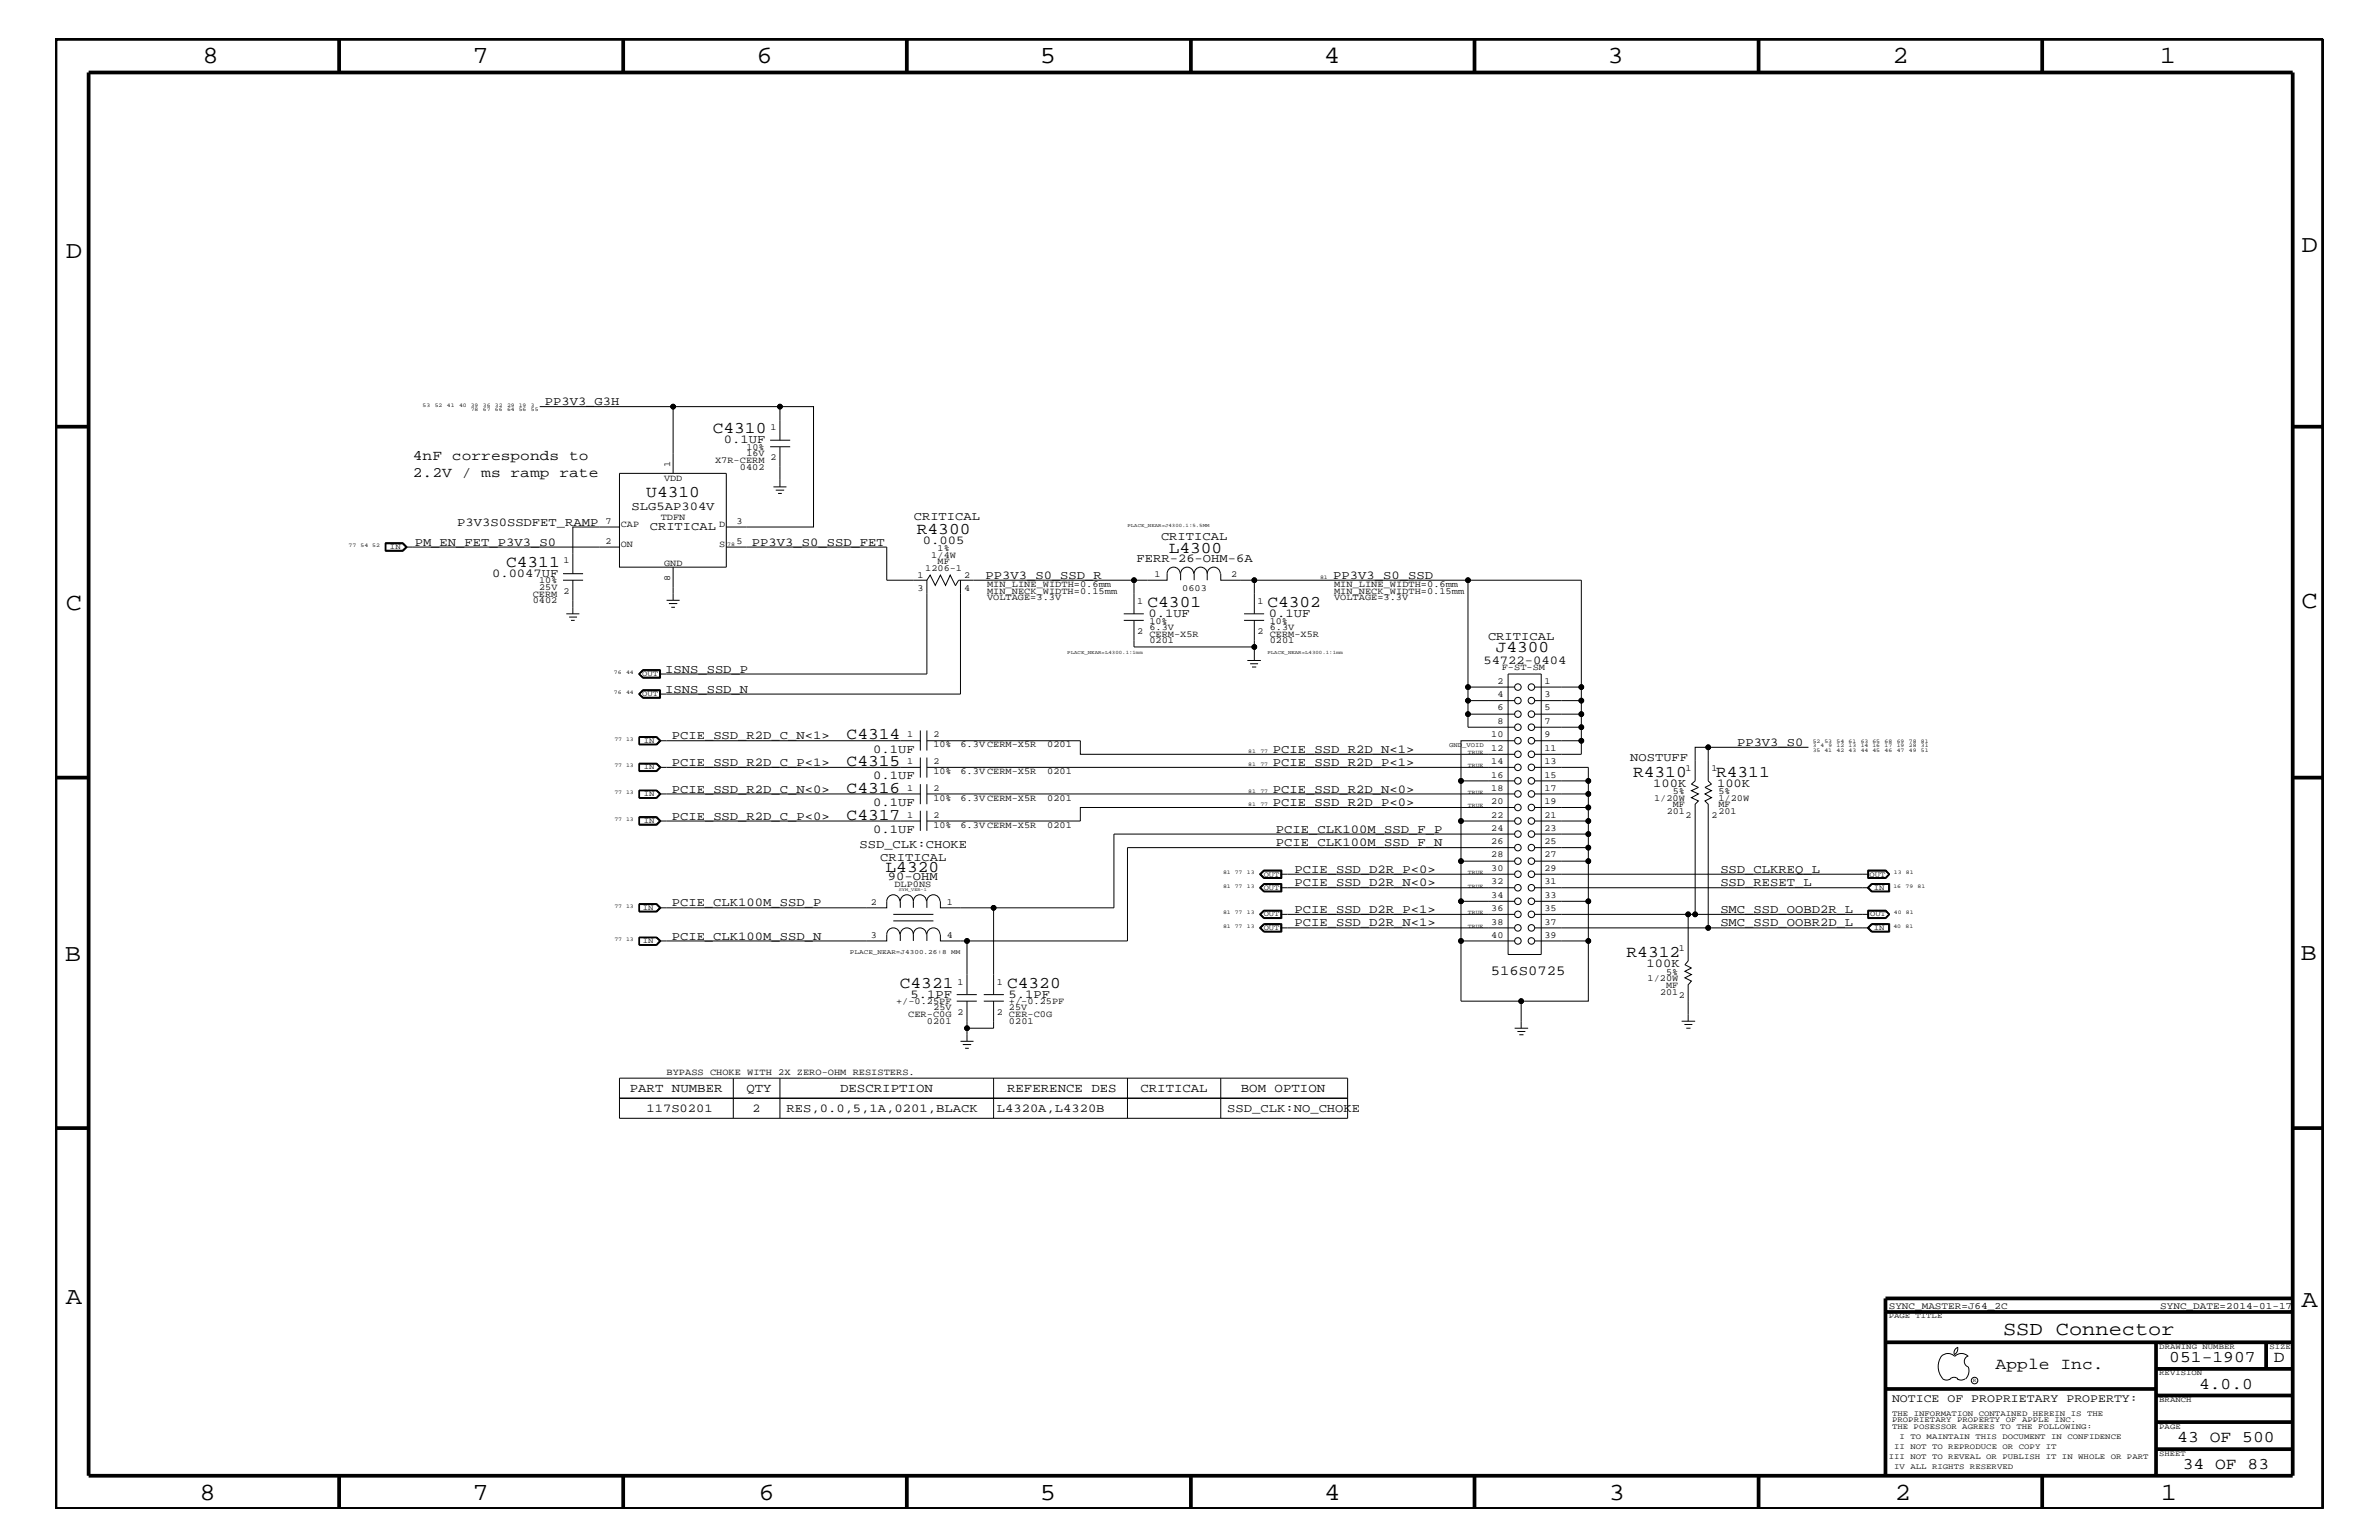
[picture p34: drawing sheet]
<svg xmlns="http://www.w3.org/2000/svg" width="432mm" height="279mm" viewBox="0 0 432 279" stroke-linecap="round" stroke-linejoin="round" font-family="sans-serif">
<defs><g id="words">
<g font-size="4.5">
<text x="36.7" y="11.5">8</text>
<text x="85.8" y="11.5">7</text>
<text x="137.3" y="11.5">6</text>
<text x="188.7" y="11.5">5</text>
<text x="240.3" y="11.5">4</text>
<text x="291.8" y="11.5">3</text>
<text x="343.5" y="11.5">2</text>
<text x="392" y="11.5">1</text>
<text x="11.9" y="46.8">D</text>
<text x="417.7" y="45.7">D</text>
<text x="11.9" y="110.6">C</text>
<text x="417.7" y="110.3">C</text>
<text x="11.8" y="174.3">B</text>
<text x="417.6" y="174.2">B</text>
<text x="11.9" y="236.7">A</text>
<text x="417.7" y="237.1">A</text>
<text x="36.2" y="272.1">8</text>
<text x="85.8" y="272.1">7</text>
<text x="137.7" y="272.1">6</text>
<text x="188.7" y="272.1">5</text>
<text x="240.4" y="272.1">4</text>
<text x="292" y="272.1">3</text>
<text x="343.9" y="272.1">2</text>
<text x="392.2" y="272.1">1</text>
</g>
<text font-size="3.6" x="363.6" y="242.3">SSD Connector</text>
<g font-size="3">
<text x="129.4" y="78.6">C4310</text>
<text x="117.3" y="90.1">U4310</text>
<text x="166.4" y="96.9">R4300</text>
<text x="212.1" y="100.4">L4300</text>
<text x="91.9" y="102.9">C4311</text>
<text x="208.3" y="110.2">C4301</text>
<text x="230" y="110.2">C4302</text>
<text x="271.5" y="118.2">J4300</text>
<text x="153.7" y="134.1">C4314</text>
<text x="153.7" y="143.9">C4316</text>
<text x="153.7" y="139">C4315</text>
<text x="296.4" y="140.9">R4310</text>
<text x="311.5" y="140.9">R4311</text>
<text x="153.7" y="148.7">C4317</text>
<text x="160.7" y="158.3">L4320</text>
<text x="295.2" y="173.7">R4312</text>
<text x="163.3" y="179.3">C4321</text>
<text x="182.8" y="179.3">C4320</text>
<text x="362.2" y="248.4">Apple Inc.</text>
<text x="393.7" y="247.1">051-1907</text>
<text x="399.2" y="252">4.0.0</text>
<text x="412.7" y="247.1">D</text>
<text x="395.2" y="261.6">43 OF 500</text>
<text x="396.2" y="266.6">34 OF 83</text>
</g>
<g font-size="2.6">
<text x="74.9" y="83.5">4nF corresponds to</text>
<text x="74.9" y="86.5">2.2V / ms ramp rate</text>
</g>
<text font-size="2.5" x="270.6" y="176.8">516S0725</text>
<g font-size="2.3">
<text x="114.3" y="198.1">PART NUMBER</text>
<text x="135.5" y="198.1">QTY</text>
<text x="152.5" y="198.1">DESCRIPTION</text>
<text x="182.8" y="198.1">REFERENCE DES</text>
<text x="207" y="198.1">CRITICAL</text>
<text x="225.2" y="198.1">BOM OPTION</text>
</g>
<g font-size="2.2">
<text x="98.9" y="73.5">PP3V3_G3H</text>
<text x="131.4" y="80.5">0.1UF</text>
<text x="83" y="95.4">P3V3S0SSDFET_RAMP</text>
<text x="114.6" y="92.6">SLG5AP304V</text>
<text x="165.9" y="94.3">CRITICAL</text>
<text x="75.3" y="99">PM_EN_FET_P3V3_S0</text>
<text x="117.9" y="96.2">CRITICAL</text>
<text x="136.5" y="99">PP3V3_S0_SSD_FET</text>
<text x="167.5" y="98.7">0.005</text>
<text x="210.7" y="98">CRITICAL</text>
<text x="89.3" y="104.7">0.0047UF</text>
<text x="178.9" y="105">PP3V3_S0_SSD_R</text>
<text x="206.3" y="102.1">FERR-26-OHM-6A</text>
<text x="242" y="105">PP3V3_S0_SSD</text>
<text x="208.4" y="112">0.1UF</text>
<text x="230.3" y="112">0.1UF</text>
<text x="270.1" y="116.2">CRITICAL</text>
<text x="120.7" y="122">ISNS_SSD_P</text>
<text x="120.7" y="125.7">ISNS_SSD_N</text>
<text x="269.2" y="120.4">54722-0404</text>
<text x="121.9" y="134.1">PCIE_SSD_R2D_C_N&lt;1&gt;</text>
<text x="158.5" y="136.6">0.1UF</text>
<text x="231.1" y="136.6">PCIE_SSD_R2D_N&lt;1&gt;</text>
<text x="315.3" y="135.3">PP3V3_S0</text>
<text x="121.9" y="139">PCIE_SSD_R2D_C_P&lt;1&gt;</text>
<text x="121.9" y="143.9">PCIE_SSD_R2D_C_N&lt;0&gt;</text>
<text x="158.5" y="141.4">0.1UF</text>
<text x="231.1" y="143.9">PCIE_SSD_R2D_N&lt;0&gt;</text>
<text x="231.1" y="139">PCIE_SSD_R2D_P&lt;1&gt;</text>
<text x="295.9" y="138">NOSTUFF</text>
<text x="300.1" y="142.8">100K</text>
<text x="311.7" y="142.8">100K</text>
<text x="121.9" y="148.7">PCIE_SSD_R2D_C_P&lt;0&gt;</text>
<text x="158.5" y="146.2">0.1UF</text>
<text x="231.1" y="146.2">PCIE_SSD_R2D_P&lt;0&gt;</text>
<text x="156" y="153.8">SSD_CLK:CHOKE</text>
<text x="158.5" y="151.1">0.1UF</text>
<text x="231.6" y="153.5">PCIE_CLK100M_SSD_F_N</text>
<text x="231.6" y="151.1">PCIE_CLK100M_SSD_F_P</text>
<text x="159.8" y="156.2">CRITICAL</text>
<text x="161.2" y="159.6">90-OHM</text>
<text x="234.9" y="160.8">PCIE_SSD_D2R_N&lt;0&gt;</text>
<text x="234.9" y="158.4">PCIE_SSD_D2R_P&lt;0&gt;</text>
<text x="312.3" y="158.4">SSD_CLKREQ_L</text>
<text x="312.3" y="160.8">SSD_RESET_L</text>
<text x="121.9" y="164.5">PCIE_CLK100M_SSD_P</text>
<text x="234.9" y="165.6">PCIE_SSD_D2R_P&lt;1&gt;</text>
<text x="312.3" y="165.6">SMC_SSD_OOBD2R_L</text>
<text x="121.9" y="170.5">PCIE_CLK100M_SSD_N</text>
<text x="234.9" y="168.1">PCIE_SSD_D2R_N&lt;1&gt;</text>
<text x="312.3" y="168.1">SMC_SSD_OOBR2D_L</text>
<text x="298.9" y="175.5">100K</text>
<text x="165.3" y="181">5.1PF</text>
<text x="183" y="181">5.1PF</text>
<text x="117.3" y="201.7">117S0201</text>
<text x="136.6" y="201.7">2</text>
<text x="142.7" y="201.7">RES,0.0,5,1A,0201,BLACK</text>
<text x="180.9" y="201.7">L4320A,L4320B</text>
<text x="222.8" y="201.7">SSD_CLK:NO_CHOKE</text>
</g>
<text font-size="2.1" x="343.4" y="254.4">NOTICE OF PROPRIETARY PROPERTY:</text>
<g font-size="1.8">
<text x="342.8" y="237.4">SYNC_MASTER=J64_2C</text>
<text x="392.1" y="237.4">SYNC_DATE=2014-01-17</text>
</g>
<g font-size="1.7">
<text x="129.8" y="83.9">X7R-CERM</text>
<text x="135.5" y="82.7">16V</text>
<text x="135.5" y="81.6">10%</text>
<text x="139.9" y="83.5">2</text>
<text x="139.9" y="78">1</text>
<text x="120.5" y="87.3">VDD</text>
<text x="121.7" y="84.7" transform="rotate(-90 121.7 84.7)">1</text>
<text x="134.3" y="85.2">0402</text>
<text x="109.9" y="95.1">7</text>
<text x="112.7" y="95.6">CAP</text>
<text x="119.9" y="94.3">TDFN</text>
<text x="130.6" y="95.6">D</text>
<text x="133.7" y="95.1">3</text>
<text x="109.9" y="98.7">2</text>
<text x="112.7" y="99.3">ON</text>
<text x="130.6" y="99.3">S</text>
<text x="133.7" y="98.7">5</text>
<text x="169" y="101.2">1/4W</text>
<text x="170.2" y="99.9">1%</text>
<text x="97.9" y="107">25V</text>
<text x="97.9" y="105.9">10%</text>
<text x="102.3" y="107.7">2</text>
<text x="102.3" y="102.2">1</text>
<text x="120.6" y="102.6">GND</text>
<text x="121.7" y="105.4" transform="rotate(-90 121.7 105.4)">8</text>
<text x="166.5" y="107.2">3</text>
<text x="166.5" y="104.9">1</text>
<text x="167.9" y="103.6">1206-1</text>
<text x="170.2" y="102.4">MF</text>
<text x="175" y="107.2">4</text>
<text x="175" y="104.9">2</text>
<text x="179.2" y="107.7">MIN_NECK_WIDTH=0.15mm</text>
<text x="179.2" y="106.5">MIN_LINE_WIDTH=0.6mm</text>
<text x="209.5" y="104.7">1</text>
<text x="214.6" y="107.2">0603</text>
<text x="223.4" y="104.7">2</text>
<text x="242.1" y="106.5">MIN_LINE_WIDTH=0.6mm</text>
<text x="242.1" y="107.7">MIN_NECK_WIDTH=0.15mm</text>
<text x="96.7" y="108.2">CERM</text>
<text x="96.7" y="109.4">0402</text>
<text x="179.2" y="108.9">VOLTAGE=3.3V</text>
<text x="206.4" y="109.5">1</text>
<text x="208.6" y="113.1">10%</text>
<text x="228.3" y="109.5">1</text>
<text x="230.5" y="113.1">10%</text>
<text x="242.1" y="108.9">VOLTAGE=3.3V</text>
<text x="206.4" y="115">2</text>
<text x="208.6" y="116.7">0201</text>
<text x="208.6" y="114.2">6.3V</text>
<text x="208.6" y="115.5">CERM-X5R</text>
<text x="228.3" y="115">2</text>
<text x="230.5" y="116.7">0201</text>
<text x="230.5" y="114.2">6.3V</text>
<text x="230.5" y="115.5">CERM-X5R</text>
<text x="271.8" y="124.1">2</text>
<text x="272.6" y="121.5">F-ST-SM</text>
<text x="280.3" y="124.1">1</text>
<text x="271.8" y="131.3">8</text>
<text x="271.8" y="128.9">6</text>
<text x="271.8" y="126.5">4</text>
<text x="280.3" y="131.3">7</text>
<text x="280.3" y="128.9">5</text>
<text x="280.3" y="126.5">3</text>
<text x="164.7" y="133.8">1</text>
<text x="169.4" y="133.8">2</text>
<text x="169.4" y="135.6">10%</text>
<text x="174.3" y="135.6">6.3V CERM-X5R</text>
<text x="190.1" y="135.6">0201</text>
<text x="270.7" y="133.8">10</text>
<text x="270.7" y="136.2">12</text>
<text x="280.3" y="133.8">9</text>
<text x="280.3" y="136.2">11</text>
<text x="164.7" y="143.5">1</text>
<text x="164.7" y="138.6">1</text>
<text x="169.4" y="143.5">2</text>
<text x="169.4" y="138.6">2</text>
<text x="169.4" y="140.4">10%</text>
<text x="174.3" y="140.4">6.3V CERM-X5R</text>
<text x="190.1" y="140.4">0201</text>
<text x="270.7" y="143.5">18</text>
<text x="270.7" y="141.1">16</text>
<text x="270.7" y="138.6">14</text>
<text x="280.3" y="138.6">13</text>
<text x="280.3" y="141.1">15</text>
<text x="280.3" y="143.5">17</text>
<text x="305.9" y="139.8">1</text>
<text x="310.6" y="139.8">1</text>
<text x="164.7" y="148.4">1</text>
<text x="169.4" y="148.4">2</text>
<text x="169.4" y="145.3">10%</text>
<text x="174.3" y="145.3">6.3V CERM-X5R</text>
<text x="190.1" y="145.3">0201</text>
<text x="270.7" y="148.4">22</text>
<text x="270.7" y="145.9">20</text>
<text x="280.3" y="148.4">21</text>
<text x="280.3" y="145.9">19</text>
<text x="300.2" y="145.3">1/20W</text>
<text x="302.5" y="147.7">201</text>
<text x="303.6" y="146.5">MF</text>
<text x="303.6" y="144">5%</text>
<text x="305.9" y="148.4">2</text>
<text x="310.6" y="148.4">2</text>
<text x="311.9" y="145.3">1/20W</text>
<text x="311.9" y="144">5%</text>
<text x="311.9" y="147.7">201</text>
<text x="311.9" y="146.5">MF</text>
<text x="169.4" y="150.1">10%</text>
<text x="174.3" y="150.1">6.3V CERM-X5R</text>
<text x="190.1" y="150.1">0201</text>
<text x="270.7" y="155.6">28</text>
<text x="270.7" y="153.2">26</text>
<text x="270.7" y="150.7">24</text>
<text x="280.3" y="155.6">27</text>
<text x="280.3" y="153.2">25</text>
<text x="280.3" y="150.7">23</text>
<text x="162.3" y="160.9">DLP0NS</text>
<text x="270.7" y="160.5">32</text>
<text x="270.7" y="158">30</text>
<text x="280.3" y="160.5">31</text>
<text x="280.3" y="158">29</text>
<text x="158.1" y="164.1">2</text>
<text x="171.9" y="164.1">1</text>
<text x="270.7" y="167.8">38</text>
<text x="270.7" y="165.3">36</text>
<text x="270.7" y="162.8">34</text>
<text x="280.3" y="167.8">37</text>
<text x="280.3" y="165.3">35</text>
<text x="280.3" y="162.8">33</text>
<text x="158.1" y="170.1">3</text>
<text x="171.9" y="170.1">4</text>
<text x="270.7" y="170.1">40</text>
<text x="280.3" y="170.1">39</text>
<text x="304.7" y="172.6">1</text>
<text x="173.8" y="178.7">1</text>
<text x="180.9" y="178.7">1</text>
<text x="299" y="178">1/20W</text>
<text x="302.4" y="176.8">5%</text>
<text x="302.4" y="179.3">MF</text>
<text x="162.6" y="182.2">+/-0.25PF</text>
<text x="164.8" y="184.6">CER-C0G</text>
<text x="168.2" y="185.8">0201</text>
<text x="169.4" y="183.3">25V</text>
<text x="173.8" y="184.1">2</text>
<text x="180.9" y="184.1">2</text>
<text x="183.1" y="182.2">+/-0.25PF</text>
<text x="183.1" y="185.8">0201</text>
<text x="183.1" y="184.6">CER-C0G</text>
<text x="183.1" y="183.3">25V</text>
<text x="301.3" y="180.5">201</text>
<text x="304.7" y="181">2</text>
<text x="121" y="195">BYPASS CHOKE WITH 2X ZERO-OHM RESISTERS.</text>
</g>
<g font-size="1.4">
<text x="70.8" y="99.6">IN</text>
<text x="116.6" y="122.6">OUT</text>
<text x="116.6" y="126.3">OUT</text>
<text x="116.8" y="134.7">IN</text>
<text x="116.8" y="139.6">IN</text>
<text x="116.8" y="149.3">IN</text>
<text x="116.8" y="144.5">IN</text>
<text x="229.4" y="159">OUT</text>
<text x="229.4" y="161.4">OUT</text>
<text x="339.3" y="159">OUT</text>
<text x="340.1" y="161.4">IN</text>
<text x="116.7" y="165">IN</text>
<text x="229.4" y="166.2">OUT</text>
<text x="339.4" y="166.2">OUT</text>
<text x="116.7" y="171.1">IN</text>
<text x="229.4" y="168.7">OUT</text>
<text x="340.1" y="168.7">IN</text>
<text x="342.8" y="239.2">PAGE TITLE</text>
<text x="391.9" y="244.7">DRAWING NUMBER</text>
<text x="411.9" y="244.7">SIZE</text>
<text x="391.9" y="249.5">REVISION</text>
<text x="343.4" y="256.8">THE INFORMATION CONTAINED HEREIN IS THE</text>
<text x="391.9" y="254.4">BRANCH</text>
<text x="343.4" y="258">PROPRIETARY PROPERTY OF APPLE INC.</text>
<text x="343.4" y="259.3">THE POSESSOR AGREES TO THE FOLLOWING:</text>
<text x="343.8" y="262.9">II NOT TO REPRODUCE OR COPY IT</text>
<text x="344.8" y="261.1">I TO MAINTAIN THIS DOCUMENT IN CONFIDENCE</text>
<text x="391.9" y="259.3">PAGE</text>
<text x="342.8" y="264.7">III NOT TO REVEAL OR PUBLISH IT IN WHOLE OR PART</text>
<text x="343.8" y="266.6">IV ALL RIGHTS RESERVED</text>
<text x="391.9" y="264.1">SHEET</text>
</g>
<g font-size="1.2">
<text x="263.1" y="135.6">GND_VOID</text>
<text x="154.3" y="173.2">PLACE_NEAR=J4300.26:8</text>
<text x="172.7" y="173.2">MM</text>
</g>
<g font-size="1">
<text x="76.7" y="73.8">53</text>
<text x="78.9" y="73.8">52</text>
<text x="81.1" y="73.8">41</text>
<text x="83.3" y="73.8">40 39</text>
<text x="85.4" y="74.6">78</text>
<text x="87.6" y="73.8">36</text>
<text x="87.6" y="74.6">67</text>
<text x="89.8" y="73.8">32</text>
<text x="89.8" y="74.6">66</text>
<text x="92" y="73.8">29 19</text>
<text x="92" y="74.6">64 56</text>
<text x="96.4" y="73.8">3</text>
<text x="96.4" y="74.6">55</text>
<text x="63.2" y="99.3">77</text>
<text x="65.4" y="99.3">54 52</text>
<text x="132" y="99">78</text>
<text x="239.6" y="105">81</text>
<text x="111.4" y="125.9">76</text>
<text x="111.4" y="122.3">76</text>
<text x="113.6" y="125.9">44</text>
<text x="113.6" y="122.3">44</text>
<text x="111.5" y="134.4">77 13</text>
<text x="226.6" y="136.6">81</text>
<text x="228.8" y="136.6">77</text>
<text x="266.4" y="136.8">TRUE</text>
<text x="329" y="135.6">3</text>
<text x="329" y="136.5">35 41</text>
<text x="329" y="134.7">52 53</text>
<text x="330.5" y="135.6">4</text>
<text x="331.9" y="135.6">9</text>
<text x="333.3" y="135.6">12</text>
<text x="333.3" y="136.5">42</text>
<text x="333.3" y="134.7">54</text>
<text x="335.5" y="135.6">13</text>
<text x="335.5" y="136.5">43</text>
<text x="335.5" y="134.7">61</text>
<text x="337.7" y="135.6">14 16</text>
<text x="337.7" y="136.5">44 45</text>
<text x="337.7" y="134.7">63 65</text>
<text x="342.1" y="135.6">17</text>
<text x="342.1" y="136.5">46</text>
<text x="342.1" y="134.7">68</text>
<text x="344.3" y="135.6">19</text>
<text x="344.3" y="136.5">47</text>
<text x="344.3" y="134.7">69</text>
<text x="346.5" y="135.6">28</text>
<text x="346.5" y="136.5">49</text>
<text x="346.5" y="134.7">78</text>
<text x="348.7" y="135.6">31</text>
<text x="348.7" y="136.5">51</text>
<text x="348.7" y="134.7">81</text>
<text x="111.5" y="139.2">77 13</text>
<text x="226.6" y="143.9">81</text>
<text x="226.6" y="139">81</text>
<text x="228.8" y="143.9">77</text>
<text x="228.8" y="139">77</text>
<text x="266.4" y="139.2">TRUE</text>
<text x="111.5" y="149">77 13</text>
<text x="111.5" y="144">77 13</text>
<text x="226.6" y="146.2">81</text>
<text x="228.8" y="146.2">77</text>
<text x="266.4" y="144">TRUE</text>
<text x="266.4" y="146.5">TRUE</text>
<text x="222" y="158.6">81 77</text>
<text x="222" y="161.1">81 77</text>
<text x="226.3" y="158.6">13</text>
<text x="226.3" y="161.1">13</text>
<text x="266.4" y="158.6">TRUE</text>
<text x="266.4" y="161.1">TRUE</text>
<text x="343.7" y="161.1">16</text>
<text x="343.7" y="158.6">13</text>
<text x="345.9" y="161.1">79</text>
<text x="345.9" y="158.6">81</text>
<text x="348.1" y="161.1">81</text>
<text x="111.5" y="164.7">77 13</text>
<text x="222" y="165.9">81 77</text>
<text x="226.3" y="165.9">13</text>
<text x="266.4" y="165.9">TRUE</text>
<text x="343.7" y="165.9">40</text>
<text x="345.9" y="165.9">81</text>
<text x="111.5" y="170.7">77 13</text>
<text x="222" y="168.3">81 77</text>
<text x="226.3" y="168.3">13</text>
<text x="266.4" y="168.3">TRUE</text>
<text x="343.7" y="168.3">40</text>
<text x="345.9" y="168.3">81</text>
<text x="358.1" y="250.7">R</text>
</g>
<g font-size=".9">
<text x="204.6" y="95.6">PLACE_NEAR=J4300.1:5.5MM</text>
<text x="193.7" y="118.6">PLACE_NEAR=L4300.1:1mm</text>
<text x="230" y="118.6">PLACE_NEAR=L4300.1:1mm</text>
</g>
<text font-size=".8" x="163.2" y="161.7">SYM_VER-1</text>
</g></defs>
<g fill="none" stroke="#000" stroke-width=".18">
<path d="M98 73.8h24.2v12.1M122.2 73.8h25.5v21.8h-15.9M139.8 79.9h3.6M141.6 73.8v6.1M69.9 98.5h3.3l.7 .8-.7 .7h-3.3zM70 98.6h3.1l.6 .7-.6 .6h-3.1zM70 98.7h3.1l.6 .6M73.2 98.5l.6 .8-.6 .6h-3.3M73.7 99.3l-.6 .6M73.7 99.3h38.7M112.4 85.9h19.4v17h-19.4zM112.4 95.6h-8.4v8.5"/>
<path d="M131.8 99.3h29.2v6h7.2l.6-1 1 1.9 .9-1.9 .9 1.9 .9-1.9 .9 1.9M139.8 81.1h3.6M140.4 88.3h2.3M140.8 88.9h1.5M141.2 89.5h.7M141.6 81.1v7.2M102.2 105.3h3.6M102.2 104.1h3.6M102.8 111.4h2.4M103.3 112h1.4M103.6 112.6h.7M104 105.3v6.1"/>
<path d="M121 108.9h2.4M121.4 109.5h1.5M121.8 110.2h.7M122.2 102.9v6M168.2 105.3v17h-48.5M174.3 105.3v20.6h-54.6M204 112.6h3.6M204 111.4h3.6M205.8 105.3v6.1M205.8 112.6v4.8h21.9M214.2 104.1a1.19 1.19 0 0 0-1.2-1.2 1.19 1.19 0 0 0-1.2 1.2v1.2h-37.8l-.6 1M216.7 104.1a1.19 1.19 0 0 0-1.2-1.2 1.19 1.19 0 0 0-1.2 1.2v1.2"/>
<path d="M219.1 104.1a1.19 1.19 0 0 0-1.2-1.2 1.19 1.19 0 0 0-1.2 1.2v1.2M219.1 104.1a1.19 1.19 0 0 1 1.2-1.2 1.19 1.19 0 0 1 1.2 1.2M219.1 104.1v1.2M221.6 104.1v1.2h6.1v6.1M225.8 112.6h3.6M225.8 111.4h3.6M226.4 119.8h2.5M227.7 112.6v7.2M227.7 105.3h38.7M116 133.6h3.2l.8 .8-.8 .8h-3.2zM116 138.5h3.2l.8 .7-.8 .8h-3.2zM116 138.5h3.2l.7 .7-.7 .7h-3.2"/>
<path d="M116 133.7h3.2l.7 .7-.7 .7h-3.2M116 125.9l.7 .6h3.1M116 122.3l.7 .6h3.1M116.1 133.7v1.4M116.1 138.5v1.4M116.1 138.6h3l.6 .6M116.1 133.8h3l.6 .6M116.7 121.5h3.2v1.5h-3.2l-.8-.7zM116.7 125.2h3.2v1.5h-3.2l-.8-.8zM116.7 125.2l-.7 .7M116.7 121.5l-.7 .8M116.8 126.5l-.7-.6 .7-.6h2.9v1.2"/>
<path d="M116.8 122.9l-.7-.6 .7-.6h2.9v1.2M119.1 138.5l.7 .7-.7 .7M119.1 133.7l.7 .7-.7 .7M119.7 139.2l-.6 .6h-3M119.7 139.2h47.3M119.7 134.4l-.6 .6h-3M119.7 134.4h47.3M119.8 125.2v1.4h-3.1l-.7-.7M119.8 121.5v1.5h-3.1l-.7-.7M119.8 125.3h-3.1l-.7 .6M119.8 121.6h-3.1l-.7 .7M167 132.5v3.7"/>
<path d="M167 137.4v3.7M168.2 134.4h27.9v2.4h78.8M168.2 139.2h106.7M168.2 132.5v3.7M168.2 137.4v3.7M226.9 120.4h1.4M227.2 121h.8M266.4 124.7v-19.4h20.6v31.5h-8.4M266.4 124.7v7.2h8.5M266.4 129.6h8.5M266.4 127.1h8.5M266.4 124.7h8.5"/>
<path d="M273.7 122.3h6v50.9h-6zM274.9 134.4h-9.7v7.3M278.6 139.2h9.7v9.8M278.6 134.4h8.4M278.6 131.9h8.4M278.6 129.6h8.4M278.6 127.1h8.4M278.6 124.7h8.4M310 135.6h-2.3v6.1l-.7 .6 1.3 .6-1.3 .6 1.3 .5-1.3 .7 1.3 .6-.6 .6v20M328.3 135.6h-18.3v6.1l.6 .6-1.1 .6 1.1 .6-1.1 .5 1.1 .7-1.1 .6 .5 .6v22.4M116 148.2h3.2l.8 .8-.8 .7h-3.2zM116.1 148.3h3l.7 .7-.7 .5h-3z"/>
<path d="M116.1 148.4h3l.6 .6M119.1 143.5h-3v1.2h3M119.1 143.5l.7 .5-.7 .7M119.1 143.5l.6 .5M119.2 143.4h-3.2v1.4h3.2M119.2 148.2l.7 .8-.7 .6h-3.2M119.2 143.4l.8 .6-.8 .8M119.2 143.4l.7 .6-.7 .8M119.7 149l-.6 .5M119.7 149h47.3M119.7 144l-.6 .7M119.7 144h47.3"/>
<path d="M167 142.3v3.6M167 147.1v3.6M168.2 144h106.7M168.2 142.3v3.6M168.2 147.1v3.6M228.8 158.6l.6-.6h3.1v1.3h-3.1zM229.4 157.8h3.3v1.6h-3.3l-.8-.8zM229.4 159.4l-.7-.8 .7-.7h3.2v1.5M229.4 158l-.5 .6 .5 .6h3.1M232.5 158.6h42.4M274.9 153.8h-70.3v16.9h-33.9v-1.2M274.9 156.2h-9.7v7.3"/>
<path d="M274.9 149h-9.7v7.2M274.9 141.7h-9.7v7.3M274.9 146.5h-78.8v2.5h-27.9M274.9 151.3h-72.7v13.4h-21.9M278.6 149h9.7v2.3M278.6 144h9.7M278.6 146.5h9.7M278.6 141.7h9.7M278.6 151.3h9.7M278.6 153.8h9.7M278.6 156.2h9.7M278.6 158.6h60.6"/>
<path d="M288.3 151.3v19.4M339 157.8h3.3l.7 .8-.7 .8h-3.3zM339.1 158h3.1M339.2 158v1.2h3l.6-.6-.6-.6M342.2 158l.7 .6-.7 .7h-3.1M343 158.6l-.8-.7h-3.1v1.5M343 158.6l-.8 .8M116 163.9h3.2l.8 .8-.8 .8h-3.2zM116 164h3.2l.7 .7-.7 .7h-3.2M116.1 164.1h3l.6 .6-.6 .6h-3M116.1 164v1.4M119.1 170.1l.6 .6-.6 .7"/>
<path d="M119.1 170.1h-3v1.3h3M119.1 170.1l.7 .6-.7 .7M119.1 164l.7 .7-.7 .7M119.2 170h-3.2v1.5h3.2M119.2 170l.8 .7-.8 .8M119.2 170l.7 .7-.7 .8M162.1 165.9h7.3M162.1 167.1h7.3M163.3 163.5a1.19 1.19 0 0 0-1.2-1.2 1.19 1.19 0 0 0-1.1 1.2v1.2h-41.3M163.3 169.5a1.19 1.19 0 0 0-1.2-1.2 1.19 1.19 0 0 0-1.1 1.2v1.2h-41.3M165.8 163.5a1.19 1.19 0 0 0-1.2-1.2 1.19 1.19 0 0 0-1.2 1.2v1.2M165.8 169.5a1.19 1.19 0 0 0-1.2-1.2 1.19 1.19 0 0 0-1.2 1.2v1.2"/>
<path d="M165.8 169.5a1.19 1.19 0 0 1 1.2-1.2 1.19 1.19 0 0 1 1.1 1.2M165.8 163.5a1.19 1.19 0 0 1 1.2-1.2 1.19 1.19 0 0 1 1.1 1.2M165.8 163.5v1.2M165.8 169.5v1.2M170.6 163.5a1.19 1.19 0 0 0-1.2-1.2 1.19 1.19 0 0 0-1.2 1.2v1.2M170.6 169.5a1.19 1.19 0 0 0-1.2-1.2 1.19 1.19 0 0 0-1.2 1.2v1.2M170.7 163.5v1.2h9.6v15.8M175.5 170.7v9.8M228.6 165.9l.8-.8h3.3v1.6h-3.3zM228.6 168.3l.8-.7h3.3v1.5h-3.3zM229.4 160.3h3.3v1.5h-3.3l-.8-.7zM229.4 160.4h3.2v1.3h-3.2"/>
<path d="M229.4 165.2h3.2v1.4h-3.2M229.4 165.2l-.7 .7 .7 .7M229.4 167.7h3.2v1.3h-3.2M229.4 165.2l-.6 .7 .6 .7M229.4 167.7l-.7 .6 .7 .7M229.4 167.7l-.6 .6 .6 .7M229.4 160.4l-.7 .7 .7 .6M229.4 160.4l-.6 .7 .6 .6M232.5 168.3h42.4M232.5 165.9h42.4M232.5 161.1h42.4M232.5 160.5h-3.1l-.5 .6 .5 .6h3.1"/>
<path d="M232.5 165.3h-3.1l-.5 .6 .5 .6h3.1M232.5 160.4v1.3M232.5 165.2v1.4M232.5 167.7v1.3M232.5 167.8h-3.1l-.5 .5 .5 .6h3.1M265.2 170.7v10.9h10.9v4.9M265.2 170.7h9.7M274.9 163.5h-9.7v7.2M278.6 165.9h27.8v8.5l-.6 .6 1.2 .6-1.2 .6 1.2 .6-1.2 .6 1.2 .6-.6 .7v6.6M278.6 170.7h9.7v10.9h-12.2M278.6 168.3h60.6M278.6 161.1h60.6"/>
<path d="M278.6 163.5h9.7M306.4 165.9h32.8M339 165.1h3.3l.7 .8-.7 .8h-3.3zM339 161.1l.7-.7h3.2v1.3h-3.2zM339 168.3l.7-.6h3.2v1.3h-3.2zM339.2 165.3h3l.6 .6-.6 .6h-3zM339.2 161.1l.6 .6h3M339.2 168.3l.6 .6h3M339.7 160.3h3.3v1.5h-3.3l-.8-.7zM339.7 167.6h3.3v1.5h-3.3l-.8-.8zM339.8 160.4l-.7 .7 .7 .6M339.8 167.7l-.7 .6 .7 .7"/>
<path d="M342.2 165.2h-3.1v1.4h3.1M342.2 165.2l.8 .7M342.2 165.2l.7 .7-.7 .7M342.8 160.4v1.3M342.8 167.7v1.3M342.8 160.5h-3l-.6 .6M342.8 167.8h-3l-.6 .5M343 165.9l-.8 .7M112.4 195.6h132.2v7.3h-132.2zM112.4 199.2h132.2M133.1 195.6v7.3M141.6 195.6v7.3"/>
<path d="M173.7 181.6h3.6M173.7 180.5h3.6M174.3 188.9h2.4M174.8 189.5h1.5M175.2 190.2h.7M175.5 181.6v7.3M178.6 181.6h3.6M178.6 180.5h3.6M180.3 181.6v4.9h-4.8M180.3 195.6v7.3M204.6 195.6v7.3M221.6 195.6v7.3"/>
<path d="M274.9 186.5h2.5M275.4 187.1h1.5M275.8 187.7h.7M305.2 185.3h2.5M305.7 185.9h1.5M306.1 186.5h.7M352.3 246.1a1.72 1.72 0 0 1 2.5 0 1.69 1.69 0 0 1 2.4 0M352.4 246a3.2 3.2 0 0 0 .4 4.3l.8 .1 .4-.2M354 250.2l.7-.3 .7 .3M355.2 250.2l.7 .2 .7-.2M355.3 244.4v.3a1.18 1.18 0 0 1-.6 1.1M355.4 244.4a.99 .99 0 0 0-.6 1.4"/>
<path d="M357.2 246a1.04 1.04 0 0 0-.7 1 1.04 1.04 0 0 0 .7 1M357.3 248l.1 .7a2.11 2.11 0 0 1-.6 1.5"/>
<circle cx="122.2" cy="73.8" r=".42"/>
<circle cx="141.6" cy="73.8" r=".42"/>
<circle cx="205.8" cy="105.3" r=".42"/>
<circle cx="227.7" cy="117.4" r=".42"/>
<circle cx="227.7" cy="105.3" r=".42"/>
<circle cx="266.4" cy="105.3" r=".42"/>
<circle cx="266.4" cy="127.1" r=".42"/>
<circle cx="266.4" cy="129.6" r=".42"/>
<circle cx="266.4" cy="124.7" r=".42"/>
<circle cx="275.5" cy="124.7" r=".59"/>
<circle cx="275.5" cy="134.4" r=".59"/>
<circle cx="275.5" cy="127.1" r=".59"/>
<circle cx="275.5" cy="136.8" r=".59"/>
<circle cx="275.5" cy="129.6" r=".59"/>
<circle cx="275.5" cy="139.2" r=".59"/>
<circle cx="275.5" cy="131.9" r=".59"/>
<circle cx="278" cy="124.7" r=".59"/>
<circle cx="278" cy="127.1" r=".59"/>
<circle cx="278" cy="134.4" r=".59"/>
<circle cx="278" cy="136.8" r=".59"/>
<circle cx="278" cy="129.6" r=".59"/>
<circle cx="278" cy="139.2" r=".59"/>
<circle cx="278" cy="131.9" r=".59"/>
<circle cx="287" cy="129.6" r=".42"/>
<circle cx="287" cy="127.1" r=".42"/>
<circle cx="287" cy="124.7" r=".42"/>
<circle cx="287" cy="131.9" r=".42"/>
<circle cx="287" cy="134.4" r=".42"/>
<circle cx="310" cy="135.6" r=".42"/>
<circle cx="265.2" cy="156.2" r=".42"/>
<circle cx="265.2" cy="149" r=".42"/>
<circle cx="265.2" cy="141.7" r=".42"/>
<circle cx="275.5" cy="153.8" r=".59"/>
<circle cx="275.5" cy="158.6" r=".59"/>
<circle cx="275.5" cy="141.7" r=".59"/>
<circle cx="275.5" cy="146.5" r=".59"/>
<circle cx="275.5" cy="144" r=".59"/>
<circle cx="275.5" cy="156.2" r=".59"/>
<circle cx="275.5" cy="151.3" r=".59"/>
<circle cx="275.5" cy="149" r=".59"/>
<circle cx="278" cy="146.5" r=".59"/>
<circle cx="278" cy="158.6" r=".59"/>
<circle cx="278" cy="144" r=".59"/>
<circle cx="278" cy="156.2" r=".59"/>
<circle cx="278" cy="141.7" r=".59"/>
<circle cx="278" cy="153.8" r=".59"/>
<circle cx="278" cy="151.3" r=".59"/>
<circle cx="278" cy="149" r=".59"/>
<circle cx="288.3" cy="149" r=".42"/>
<circle cx="288.3" cy="153.8" r=".42"/>
<circle cx="288.3" cy="151.3" r=".42"/>
<circle cx="288.3" cy="144" r=".42"/>
<circle cx="288.3" cy="146.5" r=".42"/>
<circle cx="288.3" cy="156.2" r=".42"/>
<circle cx="288.3" cy="141.7" r=".42"/>
<circle cx="175.5" cy="170.7" r=".42"/>
<circle cx="180.3" cy="164.7" r=".42"/>
<circle cx="265.2" cy="163.5" r=".42"/>
<circle cx="265.2" cy="170.7" r=".42"/>
<circle cx="275.5" cy="168.3" r=".59"/>
<circle cx="275.5" cy="170.7" r=".59"/>
<circle cx="275.5" cy="163.5" r=".59"/>
<circle cx="275.5" cy="161.1" r=".59"/>
<circle cx="275.5" cy="165.9" r=".59"/>
<circle cx="278" cy="163.5" r=".59"/>
<circle cx="278" cy="168.3" r=".59"/>
<circle cx="278" cy="170.7" r=".59"/>
<circle cx="278" cy="161.1" r=".59"/>
<circle cx="278" cy="165.9" r=".59"/>
<circle cx="288.3" cy="163.5" r=".42"/>
<circle cx="288.3" cy="170.7" r=".42"/>
<circle cx="306.4" cy="165.9" r=".42"/>
<circle cx="307.7" cy="165.9" r=".42"/>
<circle cx="310" cy="168.3" r=".42"/>
<circle cx="175.5" cy="186.5" r=".42"/>
<circle cx="276.1" cy="181.6" r=".42"/>
<circle cx="358.4" cy="250.5" r=".59"/>
</g>
<g fill="none" stroke="#000" stroke-width=".68" stroke-linecap="butt">
<path d="M10.1 7.1h411.5v266.7h-411.5zM16.1 13.2h400v254.5h-400zM61.6 7.1v6.1M113.1 7.1v6.1M164.6 7.1v6.1M216.2 7.1v6.1M267.6 7.1v6.1M319.2 7.1v6.1M370.7 7.1v6.1M10.1 77.4h6M416.1 77.4h5.5M10.1 141.1h6"/>
<path d="M416.1 141.1h5.5M10.1 204.7h6M416.1 204.7h5.5M342.2 238h73.9M416.1 235.6h-73.9v32.1M342.2 243.5h73.9M342.2 252h49.1M391.3 248.4h24.8M391.3 243.5v24.2M391.3 258h24.8M391.3 253.2h24.8M411.3 243.5v4.9"/>
<path d="M61.6 267.7v6.1M113.1 267.7v6.1M164.6 267.7v6.1M216.2 268v5.8M267.6 267.7v6.1M319.2 267.7v6.1M370.7 267.7v6.1M391.3 262.9h24.8"/>
</g>
<g fill="#000">
<circle cx="122.2" cy="73.8" r=".42"/>
<circle cx="141.6" cy="73.8" r=".42"/>
<circle cx="205.8" cy="105.3" r=".42"/>
<circle cx="227.7" cy="117.4" r=".42"/>
<circle cx="227.7" cy="105.3" r=".42"/>
<circle cx="266.4" cy="105.3" r=".42"/>
<circle cx="266.4" cy="127.1" r=".42"/>
<circle cx="266.4" cy="129.6" r=".42"/>
<circle cx="266.4" cy="124.7" r=".42"/>
<circle cx="287" cy="129.6" r=".42"/>
<circle cx="287" cy="127.1" r=".42"/>
<circle cx="287" cy="124.7" r=".42"/>
<circle cx="287" cy="131.9" r=".42"/>
<circle cx="287" cy="134.4" r=".42"/>
<circle cx="310" cy="135.6" r=".42"/>
<circle cx="265.2" cy="156.2" r=".42"/>
<circle cx="265.2" cy="149" r=".42"/>
<circle cx="265.2" cy="141.7" r=".42"/>
<circle cx="288.3" cy="149" r=".42"/>
<circle cx="288.3" cy="153.8" r=".42"/>
<circle cx="288.3" cy="151.3" r=".42"/>
<circle cx="288.3" cy="144" r=".42"/>
<circle cx="288.3" cy="146.5" r=".42"/>
<circle cx="288.3" cy="156.2" r=".42"/>
<circle cx="288.3" cy="141.7" r=".42"/>
<circle cx="175.5" cy="170.7" r=".42"/>
<circle cx="180.3" cy="164.7" r=".42"/>
<circle cx="265.2" cy="163.5" r=".42"/>
<circle cx="265.2" cy="170.7" r=".42"/>
<circle cx="288.3" cy="163.5" r=".42"/>
<circle cx="288.3" cy="170.7" r=".42"/>
<circle cx="306.4" cy="165.9" r=".42"/>
<circle cx="307.7" cy="165.9" r=".42"/>
<circle cx="310" cy="168.3" r=".42"/>
<circle cx="175.5" cy="186.5" r=".42"/>
<circle cx="276.1" cy="181.6" r=".42"/>
</g>
<use href="#words"/>
</svg>
